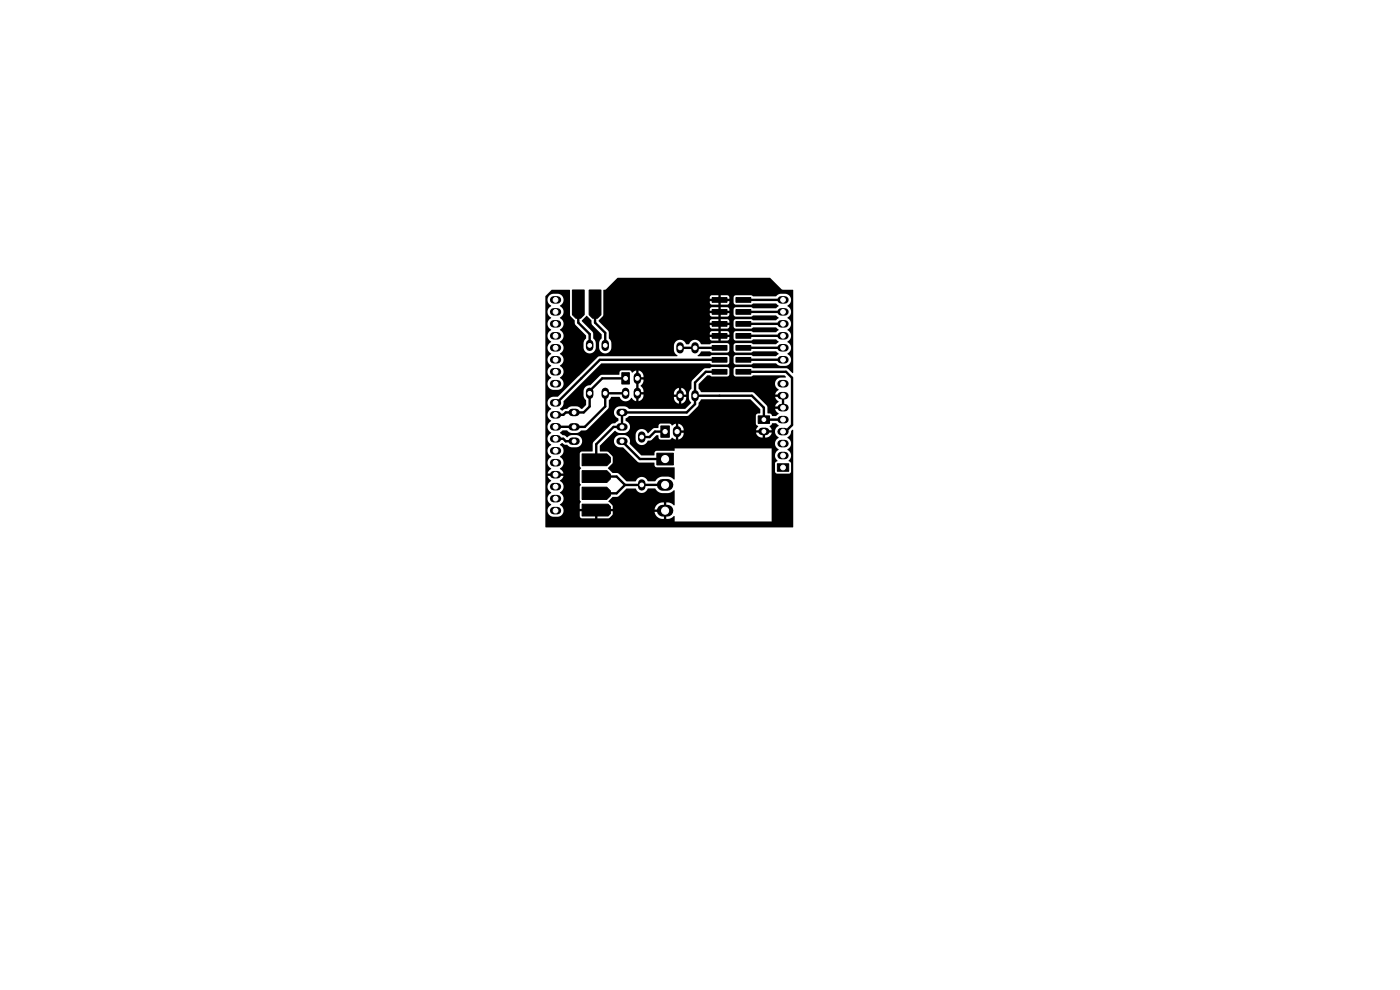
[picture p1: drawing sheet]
<svg xmlns="http://www.w3.org/2000/svg" width="297mm" height="210mm" viewBox="0 0 297 210" stroke-linecap="round" stroke-linejoin="round" font-family="sans-serif">
<g fill="#000" stroke="#000" stroke-width=".21">
<path d="M121.4 61.5h2.5v5.3l-.7 .7h-1l-.8-.7zM125 61.5h2.5v5.3l-.8 .7h-1l-.7-.7zM151.1 63.1h3.1v1h-3.1zM151.1 65.7h3.1v1h-3.1zM151.1 68.2h3.1v1h-3.1zM151.1 70.7h3.1v1h-3.1zM151.1 73.3h3.1v1h-3.1zM151.1 75.8h3.1v1h-3.1zM151.1 78.4h3.1v1h-3.1zM156.1 63.1h3.2v1h-3.2zM156.1 65.7h3.2v1h-3.2zM156.1 68.2h3.2v1h-3.2z"/>
<path d="M156.1 70.7h3.2v1h-3.2zM156.1 73.3h3.2v1h-3.2zM156.1 75.8h3.2v1h-3.2zM156.1 78.4h3.2v1h-3.2zM123.5 96.3h5.2l.8 .7v1l-.8 .8h-5.2zM131.9 79.1h1.6v2.4h-1.6zM139.3 96.1h3.5v2.5h-3.5zM140.2 90.4h1.8v2.4h-1.8zM160.9 88.2h2.4v1.6h-2.4zM164.9 98.4h2.4v1.6h-2.4zM123.5 107h5.5l.5 .5v1.5l-.5 .5h-5.5zM123.5 99.8h5.2l.8 .8v1l-.8 .7h-5.2z"/>
<path d="M123.5 103.3h5.2l.8 .8v1.1l-.8 .7h-5.2z"/>
</g>
<path d="M143.6 91.3v.6" fill="none" stroke="#000" stroke-width="1.8"/>
<g fill="none" stroke="#000" stroke-width="1.6">
<path d="M117.5 76.3h.8M117.5 73.8h.8M117.5 71.2h.8M117.5 68.7h.8M117.5 66.2h.8M117.5 63.6h.8M117.5 78.9h.8M125.1 72.9v.8M128.4 72.9v.8M135.2 79.9v.8M144.3 73.4v.8M147.4 73.4v.8"/>
<path d="M165.7 76.3h.8M165.7 73.8h.8M165.7 71.2h.8M165.7 68.7h.8M165.7 66.2h.8M165.7 63.6h.8M117.5 90.5h.8M117.5 81.4h.8M117.5 85.5h.8M117.5 88h.8M117.5 93.1h.8M117.5 95.6h.8"/>
<path d="M117.5 98.2h.8M121.4 90.6h.8M121.4 93.6h.8M121.4 87.5h.8M125.1 83v.8M128.4 83v.8M131.6 90.6h.8M131.6 93.6h.8M131.6 87.5h.8M132.7 83v.8M135.2 83v.8M136.1 92.3v.8"/>
<path d="M144.3 83.5v.8M147.4 83.5v.8M161.7 91.5h.8M165.7 91.6h.8M165.7 96.6h.8M165.7 94.1h.8M165.7 89h.8M165.7 86.5h.8M165.7 83.9h.8M165.7 81.4h.8M117.5 100.7h.8M117.5 103.2h.8"/>
<path d="M117.5 105.8h.8M117.5 108.3h.8M136.1 102.5v.8"/>
</g>
<path d="M140.6 102.9h1M140.6 108.3h1" fill="none" stroke="#000" stroke-width="2.5"/>
<g fill="none" stroke="#000" stroke-width=".51">
<path d="M122.7 64.5v4l2.4 2.4v2.4M126.2 64.5v4l2.2 2.1v2.7M144.3 73.8h8.4M152.7 78.9h-3l-2.3 2.3v4.5l-1.7 1.8h-13.7v3.1h-1.8l-3.7 3.6v3.3M152.7 76.3h-25.4l-9.2 9.2h-.2M157.7 78.9h9.1l1.2 1.2v10.1l-1.4 1.4h-.5M157.7 76.3h.1M157.7 76.3h8.4M157.7 71.2h8.4M157.7 71.2h.1M157.7 68.7h8.4M157.7 68.7h.1"/>
<path d="M157.7 73.8h.1M157.7 73.8h8.4M166.1 66.2h-8.4M166.1 63.6h-8.4M117.9 93.1h1.6l.5 .5M120 93.6h.1M120 93.6h1.8M121.8 90.5v.1M132 93.6l3.7 3.8h5.3M132.7 80.3h-4.9l-2.7 2.6v3.3l-1.3 1.3h-3.8l-.5 .5h-1.6M132.7 83.4h-4.3v2.8l-4.3 4.4-6.2-.1M141.1 91.6h-2.2l-1.1 1.1h-1.7"/>
<path d="M147.4 83.9h12.1l2.6 2.6v2.5h4M117.9 100.7h.1M126.5 101.1h4.3l1.8 1.8M132.6 102.9l-1.8 1.7h-4.3M141.1 102.9h-8.5"/>
</g>
<path d="M115.7 62.8l1.4-1.3h3.8v5.4l1 1.1 .2 .9 2.2 2.3v.6l-.5 .8v1.4a1.31 1.31 0 0 0 1.4 1 1.31 1.31 0 0 0 1.2-1.2v-1.2l-.5-.8-.1-1.3-2.4-2.4 1-1.1 1.1 1 .2 .9 1.9 2v.9l-.5 .8v1.4a1.31 1.31 0 0 0 1.4 1 1.31 1.31 0 0 0 1.2-1.2v-1.2l-.5-.8h21.4l.4 .4h3.3l.4-.2v-.5h-1.8v.7h-.5v-.7h-1.8v.3h-21.4v-1.1h21.4v.3h4.1v-.4l-.4-.3-1.4-.1v.8h-.5v-.8h-1.4l-.3 .2-.1 .3h-21.4l-.2-.6-.9-.8h22.5l.4 .4h3.3l.4-.3v-.4h-1.8v.7h-.5v-.7h-1.8v.3h-22.5l-1.1-1.1h23.6v.3h4.1v-.4l-.4-.4h-1.4v.8h-.5v-.8h-1.4l-.3 .1-.1 .4h-23.6v-.3l.9-.8 .1-.4h22.6l.4 .5h3.3l.4-.3v-.5h-1.8v.8h-.5v-.8h-1.8v.3h-22.6v-1.1h22.6v.3h4.1v-.3l-.4-.4h-1.4v.7h-.5v-.7h-1.4l-.3 .1-.1 .3h-22.6v-1.4h22.6l.4 .4h3.3l.4-.2v-.5h-1.8v.7h-.5v-.7h-1.8v.3h-22.6v-1.1h22.6v.3h4.1v-.3h.9v1.1l.4 .4h3.3l.5-.2h4.8l.6 .5-.6 .5h-4.8l-.5-.2h-3.2l-.3 .1-.2 .3v1.2l.4 .4h3.3l.5-.3h4.8l.6 .5-.6 .5h-4.8l-.5-.2h-3.2l-.3 .1-.2 .4v1.1l.4 .4h3.3l.5-.2h4.8l.6 .5-.6 .5h-4.8l-.5-.3h-3.2l-.3 .2-.2 .3v1.2l.4 .3h3.3l.5-.2h4.8l.6 .5-.6 .5h-4.8l-.5-.2h-3.4l-.3 .4v1.1l.4 .5h3.3l.5-.3h4.8l.6 .6-.6 .5h-4.8l-.5-.3h-3.3l-.4 .4v1.2l.2 .3 .3 .1h3.2l.5-.2h4.8l.8 .5h1.2a1.36 1.36 0 0 0 1.2-1.1 1.36 1.36 0 0 0-.8-1.5 1.42 1.42 0 0 0 .8-1.2 1.42 1.42 0 0 0-.8-1.3 1.42 1.42 0 0 0 .8-1.3 1.42 1.42 0 0 0-.8-1.2 1.42 1.42 0 0 0 .8-1.3 1.42 1.42 0 0 0-.8-1.3 1.42 1.42 0 0 0 .8-1.2 1.42 1.42 0 0 0-.8-1.3 1.35 1.35 0 0 0 .8-1.5 1.35 1.35 0 0 0-1.2-1.1h-1.2l-.8 .6h-4.8l-.5-.3h-3.2l-.3 .2-.2 .3h-.9l-.4-.5h-1.4v.8h-.5v-.8h-1.4l-.4 .5h-22.6v-1.5l.6-.2 2.5-2.5h32.3l2.5 2.5 2.4 .1v17.6h-.2l-.9-.8-.4-.2h-7l-.5-.2h-3.2l-.5 .4v1.1l.2 .3 .3 .2h3.2l.5-.3h6.6l.3 .3-.1 .2h-1a1.36 1.36 0 0 0-1.2 1.1 1.36 1.36 0 0 0 .8 1.5l-.5 .4-.3 .6h1.3v.5h-1.3l.3 .6 .5 .4-.5 .4-.3 .6h1.3v.5h-1.3l.3 .6 .5 .5-.6 .5-.8-.1-.3-.4-.6-.1-.1-1.3-.2-.4-2.9-2.8h-11l-.5-.7v-1.1l1.8-1.7 .6-.1 .4 .3h3.3l.4-.3v-1.3l-.2-.4h-3.5l-.4 .2h-.9l-.4 .2-2.5 2.5-.1 1.6-.4 .5-.2 .5 .1 1.3 .4 .8-1.3 1.2h-11.8l-.8-.5h-1.3a1.36 1.36 0 0 0-1.1 1.2 1.36 1.36 0 0 0 .9 1.4v.5l-.7 .5-.8 .2-3.8 3.8-.2 .4v1.5l-2.3 .1-.4 .2v2.8l.3 .5-.3 .5v2.6l.2 .5-.2 .4v2.7l.2 .5-.2 .3v1.2h7l-.1-.8-.8-.8 .8-.9 1.3-.2 1.7-1.7h1.9a1.43 1.43 0 0 0 1.4 1 1.43 1.43 0 0 0 1.3-1h1.4l.2 .2a1.76 1.76 0 0 0 1.4 .8h1.4l1.2-.6v3.1l-.2 .1a1.8 1.8 0 0 0-1.6-.6v1h-.5v-1l-1 .2a1.74 1.74 0 0 0-.9 1.3h1.5v.5l-1.5 .1a1.78 1.78 0 0 0 1.9 1.4v-1.1h.5v1.1l.9-.1 .9-.5v1.1h20.6v-15.5h-20.6l-.1 .5h-3.8l-.3 .3-.2 .7h-2.6l-2.5-2.4a1.4 1.4 0 0 0-1.1-1.9h-1.1a1.3 1.3 0 0 0-1.2 1.3 1.3 1.3 0 0 0 1.3 1.3h.7l3.3 3.2h3.2l.2 .8 .3 .2 3.9 .1v2.5l-1.2-.6h-1.6a2.16 2.16 0 0 0-1.4 1h-1.5a1.38 1.38 0 0 0-1.3-.9 1.38 1.38 0 0 0-1.3 .9h-1.9l-1.6-1.6-.4-.2h-1l-.9-.9v-.2l1-1v-1.3l-1-1-1.7-.1-.1-1.2 2.4-2.4h5.2l.1 1.2a1.36 1.36 0 0 0 1.3 1 1.36 1.36 0 0 0 1.3-.9l.7-.1 1.1-1.1 .4 .1 .1 .6 .3 .3h2l.5-.5 .8 .4v-1.3h.5l.1 1.3a1.4 1.4 0 0 0 1-1.4h-1v-.5h1v-.2a1.4 1.4 0 0 0-1.1-1.2v1.3h-.5v-1.3l-.8 .4-.5-.4h-2l-.3 .2-.2 .7-1 .1-1.2 1a1.33 1.33 0 0 0-1.4-.9 1.33 1.33 0 0 0-1.2 1.2h-5.2l.8-.8 .8 .4h1.5a1.37 1.37 0 0 0 .9-1.3 1.37 1.37 0 0 0-.9-1.3v-.4l.8-.6h12.4l2.1-2 .2-.8 .6-.7h10.3l2.2 2.1v.9l-.7 .1-.2 .3v1.8l.4 .5-.4 .9h1.3v.5h-1.3a1.31 1.31 0 0 0 1.4 1v-1h.5v1h.3a1.3 1.3 0 0 0 1.1-1h-1.3v-.5h1.3l-.4-.9 .5-.6h.9l.5 .6a1.39 1.39 0 0 0 0 2.4 1.42 1.42 0 0 0-.8 1.3 1.42 1.42 0 0 0 .8 1.3 1.44 1.44 0 0 0-.2 2.4l-.4 .2-.2 .3v1.8l.5 .4h2.5l.3-.2 .1-.3v-1.7l-.5-.5a1.46 1.46 0 0 0-.3-2.4 1.42 1.42 0 0 0 .8-1.3 1.42 1.42 0 0 0-.8-1.3l.5-.4 .3-.5a.5 .5 0 0 1 .5-.7l-.1 20.7h-52.4l-.1-.1v-26.4h.5a1.78 1.78 0 0 0 .7 1.3 1.42 1.42 0 0 0-.7 1.3 1.42 1.42 0 0 0 .7 1.3 1.43 1.43 0 0 0 0 2.5 1.42 1.42 0 0 0-.7 1.3 1.42 1.42 0 0 0 .7 1.3 1.42 1.42 0 0 0-.7 1.2 1.42 1.42 0 0 0 .7 1.3 1.42 1.42 0 0 0-.7 1.3 1.42 1.42 0 0 0 .7 1.2l-.4 .4-.3 .6h1.2v.5h-1.2l.7 1.1a1.39 1.39 0 0 0 0 2.5 1.42 1.42 0 0 0-.7 1.3 1.42 1.42 0 0 0 .7 1.3 1.34 1.34 0 0 0-.7 1.4 1.34 1.34 0 0 0 1.2 1.1l5.6-.1 .1 .3 .3 .2h5.6l.9-.8 .1-.7h-3.3v1.5h-.5v-1.5h-3.2v1h-4.2a1.37 1.37 0 0 0 .8-1.2 1.37 1.37 0 0 0-.8-1.3 1.42 1.42 0 0 0 .8-1.2 1.42 1.42 0 0 0-.8-1.3 1.42 1.42 0 0 0 .8-1.3 1.42 1.42 0 0 0-.8-1.2l.4-.5 .3-.6h-1.2v-.5h1.2l-.1-.4-.5-.4a.23 .23 0 0 1-.1-.3 .23 .23 0 0 1 .3-.2 1.4 1.4 0 0 0-.3-2.2 1.42 1.42 0 0 0 .8-1.3 1.42 1.42 0 0 0-.8-1.3l.5-.3 .5 .3 .5 .1 .8 .5h1.4a1.3 1.3 0 0 0 1-1.4 1.3 1.3 0 0 0-1.2-1.2h-1.2l-.8 .5-.5-.4-.5-.1-.5-.5 .6-.5h.9l.8 .5 1.2 .1 .6-.2 .4-.4 1.1-.1 4.6-4.5 .2-.4v-1.3l.5-.8h1.7a1.38 1.38 0 0 0 1.2 .9 1.38 1.38 0 0 0 1.4-.7l.5 .5 .5 .2v-1.4h.5v1.4a1.31 1.31 0 0 0 1-1.4h-1l.1-.3h7.4v.3h1v.5h-1a1.31 1.31 0 0 0 1 1.4v-1.3h.5l.1 1.3a1.31 1.31 0 0 0 1-1.4h-1v-.5h1v-.3a1.3 1.3 0 0 0-1.1-1.1v1.3h-.5v-1.3a1.3 1.3 0 0 0-1 1.1h-7.4l-.1-.2h1a1.64 1.64 0 0 0-.6-1.4l.5-.6 .1-.7h-1v-.5h1a1.31 1.31 0 0 0-1-1.4v1.3h-.5v-1.3l-.9 .5-.5-.5h-1.8l-.3 .2-.2 .7h-3.8l-2.3 2.2a1.3 1.3 0 0 0-1.4 1.2v1.2l.5 .8v1l-.8 .8h-.3l-.7-.5h-1.2l-.6 .2-.4 .3-.6 .1a.39 .39 0 0 1-.4 .3 .39 .39 0 0 1-.4-.2l-.1-.1a1.86 1.86 0 0 0 .8-1.7l8-8h23l.4 .2h3.3l.4-.2v-1.4l-.4-.4h-3.3l-.4 .3h-2.5l-.1-.2 .8-.9h1.8l.4 .3 3.5-.1 .2-.4v-1.1l-.2-.4h-3.5l-.4 .2h-1.8a1.42 1.42 0 0 0-1.4-.9 1.42 1.42 0 0 0-1.3 .9h-.6a1.32 1.32 0 0 0-1.4-.9 1.32 1.32 0 0 0-1.1 1.2v1.2l.3 .5 .4 .4v.2l-16.8 .1-8.5 8.4-1.1 .1a1.3 1.3 0 0 0-1.1 1.2h-.5v-21.9h.5v.2a1.43 1.43 0 0 0 .7 1.1v.2a1.38 1.38 0 0 0-.7 1.2 1.38 1.38 0 0 0 .7 1.2 1.42 1.42 0 0 0-.7 1.3 1.42 1.42 0 0 0 .7 1.3 1.42 1.42 0 0 0-.7 1.2 1.42 1.42 0 0 0 .7 1.3 1.42 1.42 0 0 0-.7 1.3 1.42 1.42 0 0 0 .7 1.3 1.42 1.42 0 0 0-.7 1.2 1.42 1.42 0 0 0 .7 1.3 1.42 1.42 0 0 0-.7 1.3 1.42 1.42 0 0 0 .7 1.2 1.35 1.35 0 0 0-.7 1.5 1.35 1.35 0 0 0 1.2 1.1h1.2a1.36 1.36 0 0 0 1-1.2 1.36 1.36 0 0 0-.8-1.4 1.42 1.42 0 0 0 .8-1.2 1.42 1.42 0 0 0-.8-1.3 1.42 1.42 0 0 0 .8-1.3 1.42 1.42 0 0 0-.8-1.3 1.42 1.42 0 0 0 .8-1.2 1.42 1.42 0 0 0-.8-1.3 1.42 1.42 0 0 0 .8-1.3 1.42 1.42 0 0 0-.8-1.2 1.42 1.42 0 0 0 .8-1.3 1.42 1.42 0 0 0-.8-1.3 1.42 1.42 0 0 0 .8-1.2 1.42 1.42 0 0 0-.8-1.3 1.35 1.35 0 0 0 .7-1.5 1.35 1.35 0 0 0-1.1-1.1h-1.1a1.3 1.3 0 0 0-1.1 1.2h-.5zM135 80.6h.5v2.5h-.5zM165.9 84.4h.5v1.6h-.5z" fill="#000"/>
<g fill="#fff" stroke="#fff" stroke-width=".21">
<circle cx="141.1" cy="91.6" r=".45"/>
<circle cx="143.6" cy="91.6" r=".45"/>
<circle cx="128.4" cy="73.3" r=".4"/>
<circle cx="128.4" cy="83.4" r=".4"/>
<circle cx="159.6" cy="102.9" r="2.02"/>
<circle cx="141.1" cy="97.4" r=".75"/>
<circle cx="141.1" cy="102.9" r=".75"/>
<circle cx="141.1" cy="108.3" r=".75"/>
<circle cx="136.1" cy="102.9" r=".4"/>
<circle cx="136.1" cy="92.7" r=".4"/>
<circle cx="162.1" cy="89" r=".4"/>
<circle cx="162.1" cy="91.5" r=".4"/>
<circle cx="132" cy="90.6" r=".4"/>
<circle cx="121.8" cy="90.6" r=".4"/>
<circle cx="121.8" cy="93.6" r=".4"/>
<circle cx="132" cy="93.6" r=".4"/>
<circle cx="125.1" cy="73.3" r=".4"/>
<circle cx="125.1" cy="83.4" r=".4"/>
<circle cx="132.7" cy="80.3" r=".4"/>
<circle cx="135.2" cy="80.3" r=".4"/>
<circle cx="144.3" cy="73.8" r=".4"/>
<circle cx="144.3" cy="83.9" r=".4"/>
<circle cx="132.7" cy="83.4" r=".4"/>
<circle cx="135.2" cy="83.4" r=".4"/>
<circle cx="147.4" cy="83.9" r=".4"/>
<circle cx="147.4" cy="73.8" r=".4"/>
<circle cx="132" cy="87.5" r=".4"/>
<circle cx="121.8" cy="87.5" r=".4"/>
<circle cx="166.1" cy="99.2" r=".5"/>
<circle cx="166.1" cy="96.6" r=".5"/>
<circle cx="166.1" cy="94.1" r=".5"/>
<circle cx="166.1" cy="91.6" r=".5"/>
<circle cx="166.1" cy="89" r=".5"/>
<circle cx="166.1" cy="86.5" r=".5"/>
<circle cx="166.1" cy="83.9" r=".5"/>
<circle cx="166.1" cy="81.4" r=".5"/>
<circle cx="166.1" cy="76.3" r=".5"/>
<circle cx="166.1" cy="73.8" r=".5"/>
<circle cx="166.1" cy="71.2" r=".5"/>
<circle cx="166.1" cy="68.7" r=".5"/>
<circle cx="166.1" cy="66.2" r=".5"/>
<circle cx="166.1" cy="63.6" r=".5"/>
<circle cx="117.9" cy="63.6" r=".5"/>
<circle cx="117.9" cy="66.2" r=".5"/>
<circle cx="117.9" cy="68.7" r=".5"/>
<circle cx="117.9" cy="71.2" r=".5"/>
<circle cx="117.9" cy="73.8" r=".5"/>
<circle cx="117.9" cy="76.3" r=".5"/>
<circle cx="117.9" cy="78.9" r=".5"/>
<circle cx="117.9" cy="81.4" r=".5"/>
<circle cx="117.9" cy="85.5" r=".5"/>
<circle cx="117.9" cy="88" r=".5"/>
<circle cx="117.9" cy="90.5" r=".5"/>
<circle cx="117.9" cy="93.1" r=".5"/>
<circle cx="117.9" cy="95.6" r=".5"/>
<circle cx="117.9" cy="98.2" r=".5"/>
<circle cx="117.9" cy="100.7" r=".5"/>
<circle cx="117.9" cy="103.2" r=".5"/>
<circle cx="117.9" cy="105.8" r=".5"/>
<circle cx="117.9" cy="108.3" r=".5"/>
</g>
</svg>
